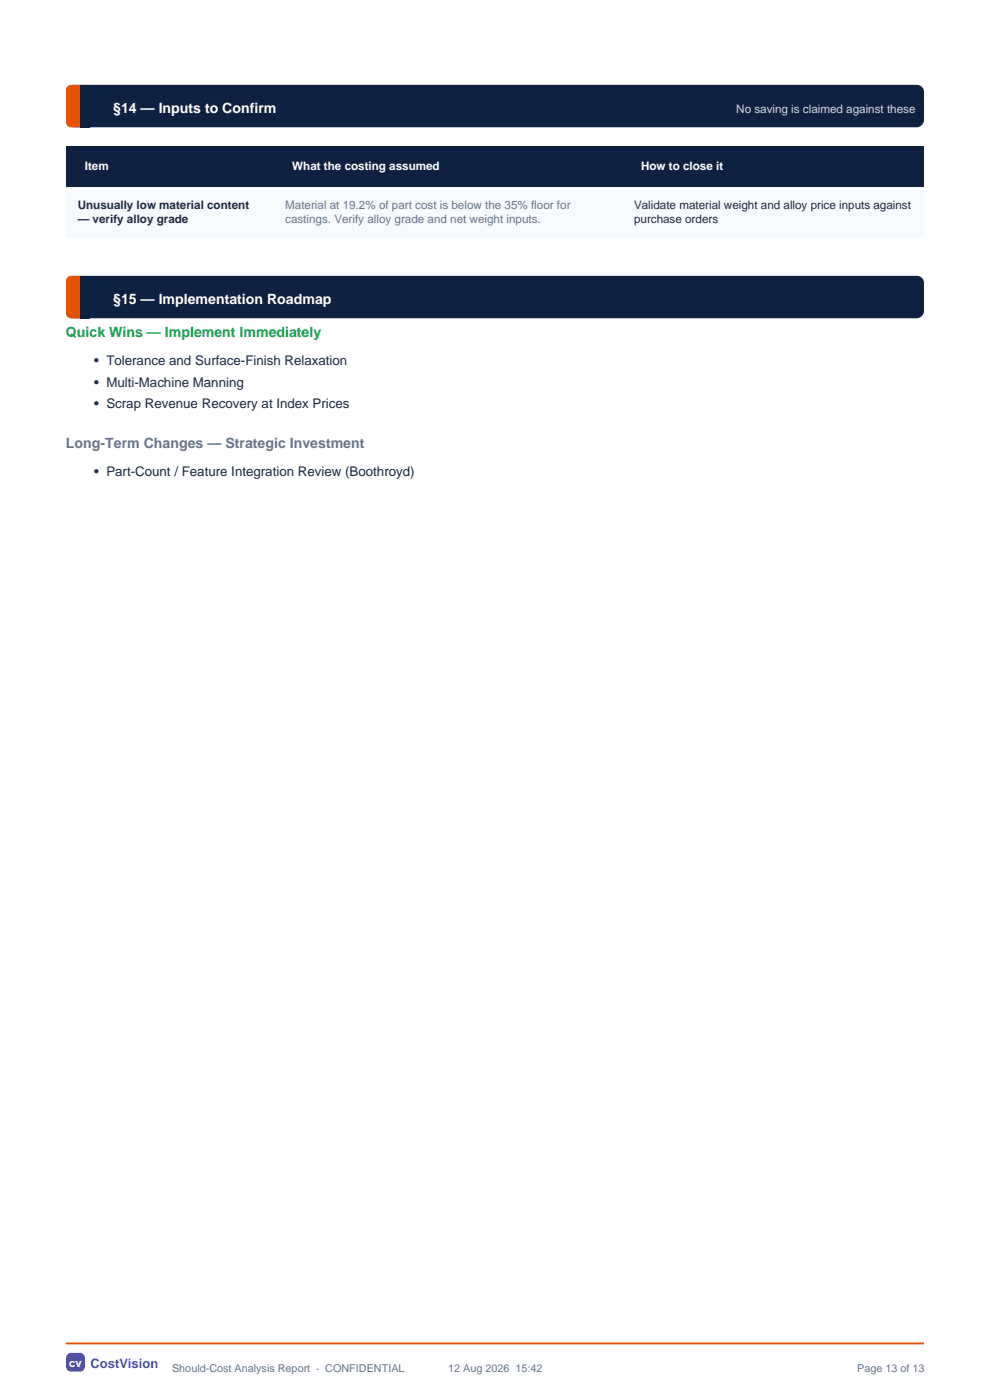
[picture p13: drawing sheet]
<svg xmlns="http://www.w3.org/2000/svg" width="210mm" height="297mm" viewBox="0 0 210 297" stroke-linecap="round" stroke-linejoin="round" font-family="sans-serif">
<defs><g id="words">
<g font-size="3" fill="#fff">
<text x="24" y="24">§14 — Inputs to Confirm</text>
<text x="24" y="64.5">§15 — Implementation Roadmap</text>
</g>
<text font-size="3" fill="#16a34a" x="14" y="71.5">Quick Wins — Implement Immediately</text>
<text font-size="3" fill="#64748b" x="14" y="95">Long-Term Changes — Strategic Investment</text>
<g font-size="2.8" fill="#1e293b">
<text x="20" y="77.5">• Tolerance and Surface-Finish Relaxation</text>
<text x="20" y="82">• Multi-Machine Manning</text>
<text x="20" y="86.5">• Scrap Revenue Recovery at Index Prices</text>
<text x="20" y="101">• Part-Count / Feature Integration Review (Boothroyd)</text>
</g>
<text font-size="2.8" fill="#2563eb" x="19.2" y="290.1">CostVision</text>
<text font-size="2.5" fill="#c8d7f0" x="156.2" y="24">No saving is claimed against these</text>
<g font-size="2.5" fill="#fff">
<text x="18" y="36.1">Item</text>
<text x="62" y="36.1">What the costing assumed</text>
<text x="136" y="36.1">How to close it</text>
</g>
<g font-size="2.5" fill="#1e293b">
<text x="16.5" y="44.4">Unusually low material content</text>
<text x="16.5" y="47.3">— verify alloy grade</text>
<text x="134.5" y="44.4">Validate material weight and alloy price inputs against</text>
<text x="134.5" y="47.3">purchase orders</text>
</g>
<g font-size="2.5" fill="#64748b">
<text x="60.5" y="44.4">Material at 19.2% of part cost is below the 35% floor for</text>
<text x="60.5" y="47.3">castings. Verify alloy grade and net weight inputs.</text>
</g>
<text font-size="2.4" fill="#fff" x="14.7" y="289.9">cv</text>
<g font-size="2.3" fill="#64748b">
<text x="36.5" y="291">Should-Cost Analysis Report · CONFIDENTIAL</text>
<text x="95.1" y="291">12 Aug 2026 15:42</text>
<text x="181.8" y="291">Page 13 of 13</text>
</g>
</g></defs>
<path d="M14.3 18.6l.4-.3 .8-.3h179a1.5 1.5 0 0 1 1.5 1.5v6a1.6 1.6 0 0 1-1.5 1.5h-179a1.6 1.6 0 0 1-1.5-1.5v-6z" fill="#0f2140"/>
<path d="M14.3 18.3l.7-.3h3a1 1 0 0 1 1 1v7a1.07 1.07 0 0 1-1 1h-3a1.07 1.07 0 0 1-1-1v-7z" fill="#e65200"/>
<g fill="#0f2140">
<path d="M17 18h2v9h-2z"/>
<path d="M14 31h44v8.8h-44z"/>
<path d="M58 31h74v8.8h-74z"/>
<path d="M132 31h64v8.8h-64z"/>
</g>
<g fill="#f7fafc">
<path d="M14 39.8h44v10.7h-44z"/>
<path d="M58 39.8h74v10.7h-74z"/>
<path d="M132 39.8h64v10.7h-64z"/>
</g>
<path d="M14.3 59.1l.4-.3 .8-.3h179a1.5 1.5 0 0 1 1.5 1.5v6a1.6 1.6 0 0 1-1.5 1.5h-179a1.6 1.6 0 0 1-1.5-1.5v-6z" fill="#0f2140"/>
<path d="M14.3 58.8l.7-.3h3a1 1 0 0 1 1 1v7a1.07 1.07 0 0 1-1 1h-3a1.07 1.07 0 0 1-1-1v-7z" fill="#e65200"/>
<path d="M17 58.5h2v9h-2z" fill="#0f2140"/>
<path d="M14 285h182" fill="none" stroke="#e65200" stroke-width=".4"/>
<path d="M14.2 287.4l.8-.4h2a1.04 1.04 0 0 1 1 1v2a1.11 1.11 0 0 1-1 1h-2a1.11 1.11 0 0 1-1-1v-2z" fill="#4f45e6"/>
<use href="#words"/>
</svg>
